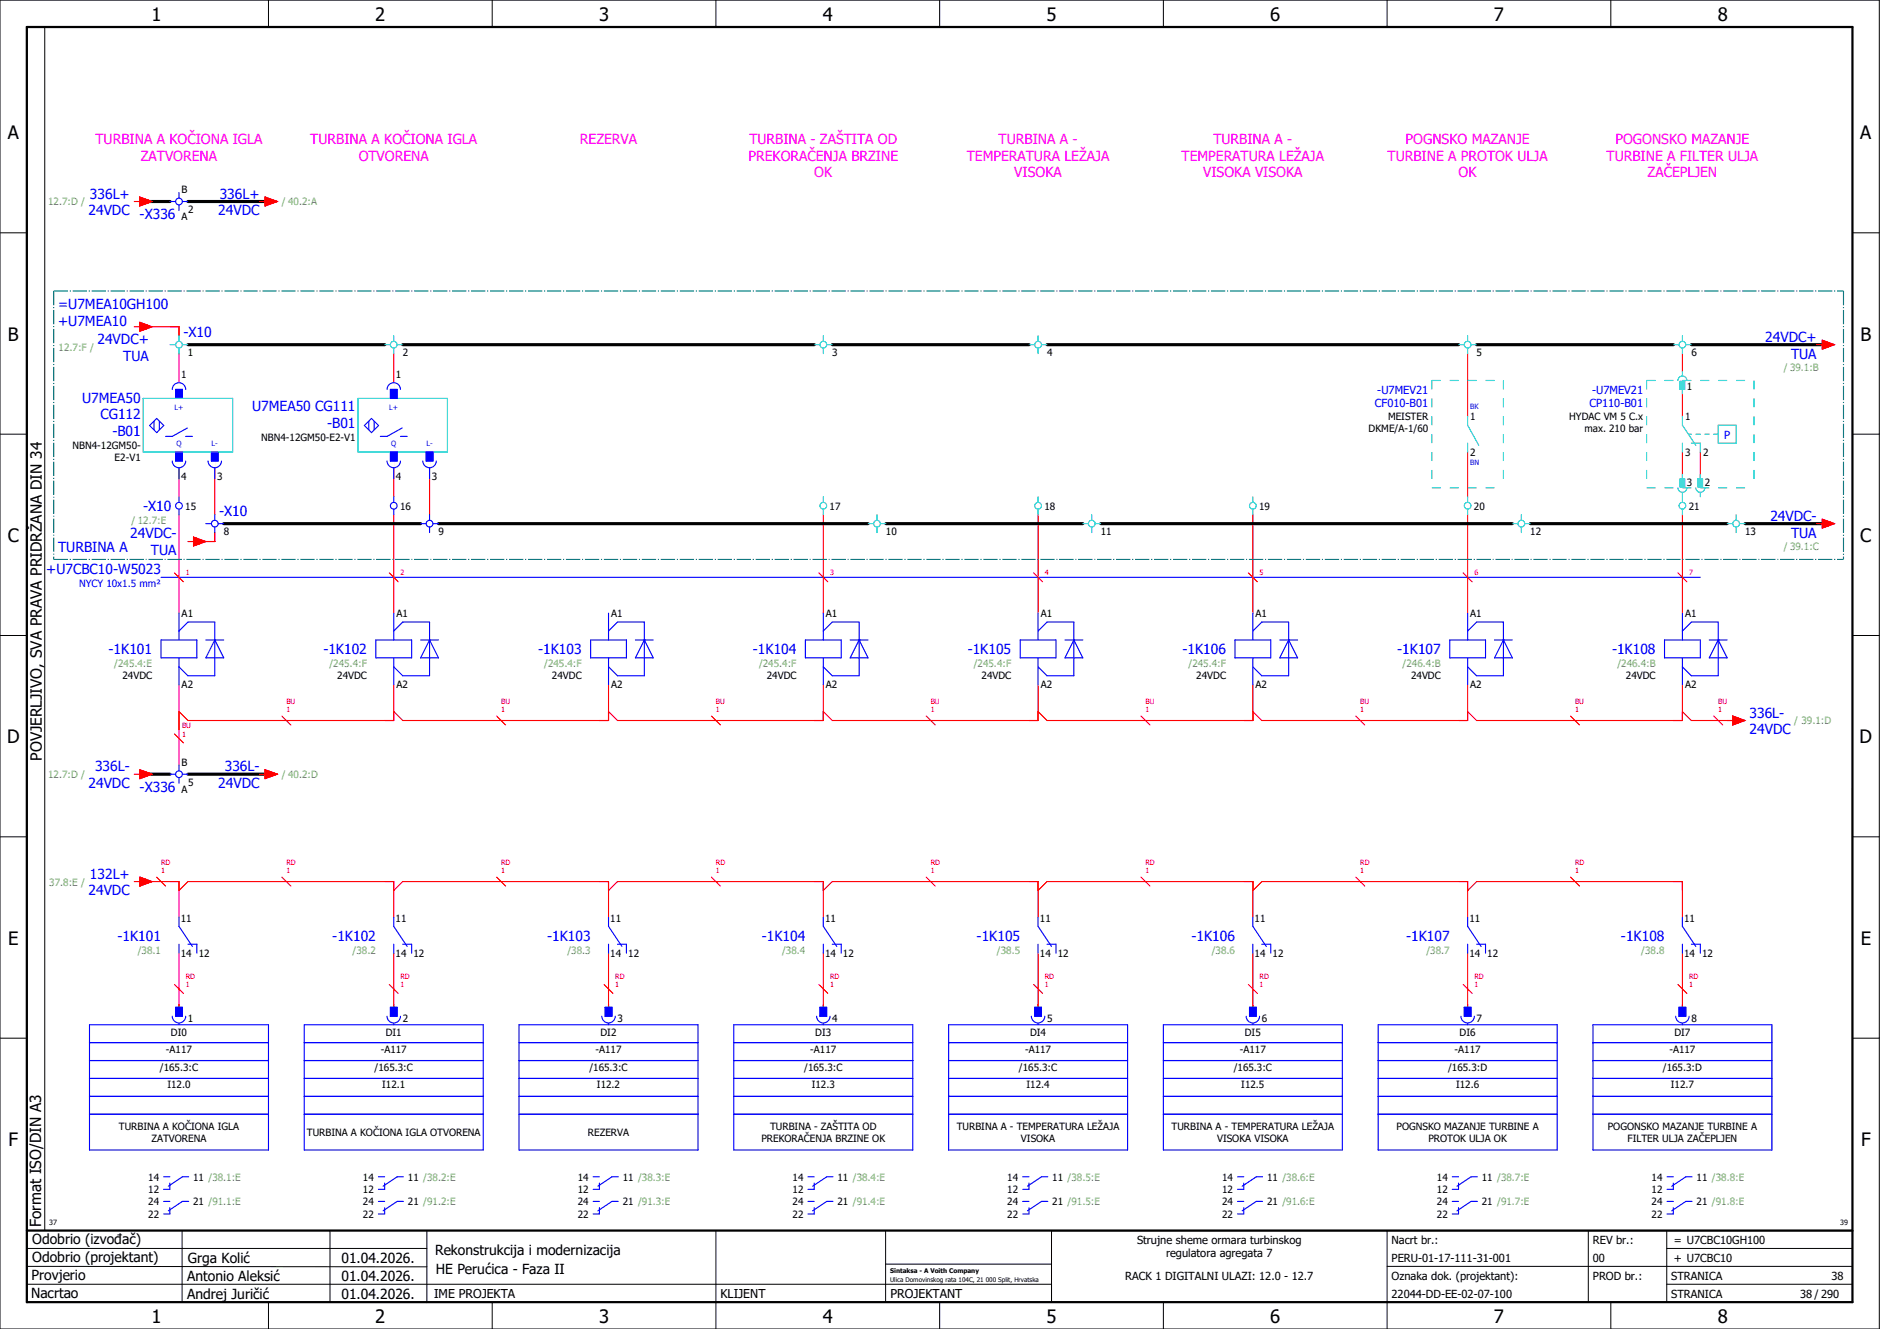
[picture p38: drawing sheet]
<svg xmlns="http://www.w3.org/2000/svg" width="420mm" height="297mm" viewBox="0 0 420 297" stroke-linecap="round" stroke-linejoin="round" font-family="sans-serif">
<defs><g id="words">
<g font-size="4.1">
<text x="33.9" y="4.7">1</text>
<text x="83.9" y="4.7">2</text>
<text x="133.9" y="4.7">3</text>
<text x="183.9" y="4.7">4</text>
<text x="233.9" y="4.7">5</text>
<text x="283.9" y="4.7">6</text>
<text x="333.9" y="4.7">7</text>
<text x="383.9" y="4.7">8</text>
<text x="1.8" y="31.2">A</text>
<text x="415.8" y="31.2">A</text>
<text x="1.8" y="76.2">B</text>
<text x="415.8" y="76.2">B</text>
<text x="1.8" y="121.2">C</text>
<text x="415.8" y="121.2">C</text>
<text x="1.6" y="166.2">D</text>
<text x="415.6" y="166.2">D</text>
<text x="1.8" y="211.2">E</text>
<text x="415.8" y="211.2">E</text>
<text x="1.9" y="256.2">F</text>
<text x="415.9" y="256.2">F</text>
<text x="33.9" y="295.7">1</text>
<text x="83.9" y="295.7">2</text>
<text x="133.9" y="295.7">3</text>
<text x="183.9" y="295.7">4</text>
<text x="233.9" y="295.7">5</text>
<text x="283.9" y="295.7">6</text>
<text x="333.9" y="295.7">7</text>
<text x="383.9" y="295.7">8</text>
</g>
<g font-size="3.4">
<text x="9.4" y="170" transform="rotate(-90 9.4 170)">POVJERLJIVO, SVA PRAVA PRIDRŽANA DIN 34</text>
<text x="9.2" y="274.3" transform="rotate(-90 9.2 274.3)">Format ISO/DIN A3</text>
</g>
<g font-size="3.1" fill="#f0f">
<text x="21.4" y="32.1">TURBINA A KOČIONA IGLA</text>
<text x="31.5" y="35.9">ZATVORENA</text>
<text x="69.4" y="32.1">TURBINA A KOČIONA IGLA</text>
<text x="80.2" y="35.9">OTVORENA</text>
<text x="129.6" y="32.1">REZERVA</text>
<text x="167.3" y="35.9">PREKORAČENJA BRZINE</text>
<text x="167.5" y="32.1">TURBINA - ZAŠTITA OD</text>
<text x="216.1" y="35.9">TEMPERATURA LEŽAJA</text>
<text x="223.2" y="32.1">TURBINA A -</text>
<text x="264.1" y="35.9">TEMPERATURA LEŽAJA</text>
<text x="271.2" y="32.1">TURBINA A -</text>
<text x="310.1" y="35.9">TURBINE A PROTOK ULJA</text>
<text x="314.1" y="32.1">POGNSKO MAZANJE</text>
<text x="359" y="35.9">TURBINE A FILTER ULJA</text>
<text x="361" y="32.1">POGONSKO MAZANJE</text>
<text x="182" y="39.6">OK</text>
<text x="226.7" y="39.6">VISOKA</text>
<text x="268.9" y="39.6">VISOKA VISOKA</text>
<text x="326" y="39.6">OK</text>
<text x="368.2" y="39.6">ZAČEPLJEN</text>
</g>
<g font-size="3.1" fill="#00f">
<text x="20.1" y="44.4">336L+</text>
<text x="49.1" y="44.4">336L+</text>
<text x="19.8" y="48.1">24VDC</text>
<text x="31.2" y="48.9">-X336</text>
<text x="48.8" y="48.1">24VDC</text>
<text x="13" y="69.1">=U7MEA10GH100</text>
<text x="13" y="72.9">+U7MEA10</text>
<text x="21.8" y="76.9">24VDC+</text>
<text x="41" y="75.4">-X10</text>
<text x="394.5" y="76.4">24VDC+</text>
<text x="27.5" y="80.7">TUA</text>
<text x="400.3" y="80.1">TUA</text>
<text x="18.3" y="90">U7MEA50</text>
<text x="22.4" y="93.7">CG112</text>
<text x="56.4" y="91.9">U7MEA50 CG111</text>
<text x="73.1" y="95.6">-B01</text>
<text x="25.1" y="97.5">-B01</text>
<text x="32" y="114.3">-X10</text>
<text x="49" y="115.4">-X10</text>
<text x="395.7" y="116.4">24VDC-</text>
<text x="13" y="123.4">TURBINA A</text>
<text x="29.1" y="120.3">24VDC-</text>
<text x="33.7" y="124">TUA</text>
<text x="400.3" y="120.1">TUA</text>
<text x="10.3" y="128.4">+U7CBC10-W5023</text>
<text x="24.3" y="146.3">-1K101</text>
<text x="72.3" y="146.3">-1K102</text>
<text x="120.3" y="146.3">-1K103</text>
<text x="168.3" y="146.3">-1K104</text>
<text x="216.3" y="146.3">-1K105</text>
<text x="264.3" y="146.3">-1K106</text>
<text x="312.3" y="146.3">-1K107</text>
<text x="360.3" y="146.3">-1K108</text>
<text x="391" y="160.4">336L-</text>
<text x="391" y="164.1">24VDC</text>
<text x="21.2" y="172.4">336L-</text>
<text x="50.2" y="172.4">336L-</text>
<text x="19.8" y="176.1">24VDC</text>
<text x="31.2" y="176.9">-X336</text>
<text x="48.8" y="176.1">24VDC</text>
<text x="20.1" y="196.4">132L+</text>
<text x="19.8" y="200.1">24VDC</text>
<text x="26.3" y="210.3">-1K101</text>
<text x="74.3" y="210.3">-1K102</text>
<text x="122.3" y="210.3">-1K103</text>
<text x="170.3" y="210.3">-1K104</text>
<text x="218.3" y="210.3">-1K105</text>
<text x="266.3" y="210.3">-1K106</text>
<text x="314.3" y="210.3">-1K107</text>
<text x="362.3" y="210.3">-1K108</text>
</g>
<g font-size="3.1">
<text x="7.2" y="278.1">Odobrio (izvođač)</text>
<text x="97.2" y="280.5">Rekonstrukcija i modernizacija</text>
<text x="7.1" y="286.1">Provjerio</text>
<text x="7.2" y="282.1">Odobrio (projektant)</text>
<text x="41.8" y="286.2">Antonio Aleksić</text>
<text x="42" y="282.3">Grga Kolić</text>
<text x="76.3" y="282.3">01.04.2026.</text>
<text x="76.3" y="286.3">01.04.2026.</text>
<text x="97.4" y="284.8">HE Perućica - Faza II</text>
<text x="6.9" y="290">Nacrtao</text>
<text x="41.8" y="290.3">Andrej Juričić</text>
<text x="76.3" y="290.3">01.04.2026.</text>
</g>
<g font-size="2.7">
<text x="97" y="290.1">IME PROJEKTA</text>
<text x="161" y="290.1">KLIJENT</text>
<text x="199" y="290.1">PROJEKTANT</text>
</g>
<g font-size="2.5" fill="#00f">
<text x="307.8" y="88">-U7MEV21</text>
<text x="355.8" y="88">-U7MEV21</text>
<text x="307.3" y="91">CF010-B01</text>
<text x="355.2" y="91">CP110-B01</text>
<text x="385.3" y="98">P</text>
</g>
<g font-size="2.5">
<text x="254.1" y="278">Strujne sheme ormara turbinskog</text>
<text x="260.6" y="281">regulatora agregata 7</text>
<text x="311" y="278">Nacrt br.:</text>
<text x="356" y="278">REV br.:</text>
<text x="374.1" y="278">= U7CBC10GH100</text>
<text x="251.5" y="286">RACK 1 DIGITALNI ULAZI: 12.0 - 12.7</text>
<text x="311" y="286">Oznaka dok. (projektant):</text>
<text x="311" y="282">PERU-01-17-111-31-001</text>
<text x="356" y="286">PROD br.:</text>
<text x="356" y="282">00</text>
<text x="373.5" y="286">STRANICA</text>
<text x="374.1" y="282.1">+ U7CBC10</text>
<text x="409.3" y="286">38</text>
<text x="311" y="290">22044-DD-EE-02-07-100</text>
<text x="373.5" y="290">STRANICA</text>
<text x="402.3" y="290">38 / 290</text>
</g>
<g font-size="2.2" fill="#7ca552">
<text x="10.8" y="45.9">12.7:D /</text>
<text x="63" y="45.9">/ 40.2:A</text>
<text x="13.1" y="78.5">12.7:F /</text>
<text x="398.6" y="83">/ 39.1:B</text>
<text x="29.4" y="117.2">/ 12.7:E</text>
<text x="398.6" y="123">/ 39.1:C</text>
<text x="25.5" y="149.2">/245.4:E</text>
<text x="73.6" y="149.2">/245.4:F</text>
<text x="121.6" y="149.2">/245.4:F</text>
<text x="169.6" y="149.2">/245.4:F</text>
<text x="217.6" y="149.2">/245.4:F</text>
<text x="265.6" y="149.2">/245.4:F</text>
<text x="313.5" y="149.2">/246.4:B</text>
<text x="361.5" y="149.2">/246.4:B</text>
<text x="401" y="161.9">/ 39.1:D</text>
<text x="10.8" y="173.9">12.7:D /</text>
<text x="63" y="173.9">/ 40.2:D</text>
<text x="11" y="197.9">37.8:E /</text>
<text x="30.8" y="213.2">/38.1</text>
<text x="78.8" y="213.2">/38.2</text>
<text x="126.8" y="213.2">/38.3</text>
<text x="174.8" y="213.2">/38.4</text>
<text x="222.8" y="213.2">/38.5</text>
<text x="270.8" y="213.2">/38.6</text>
<text x="318.8" y="213.2">/38.7</text>
<text x="366.8" y="213.2">/38.8</text>
</g>
<g font-size="2.2">
<text x="40.6" y="43.2">B</text>
<text x="42.1" y="47.6">2</text>
<text x="40.6" y="49.2">A</text>
<text x="42" y="79.7">1</text>
<text x="90" y="79.7">2</text>
<text x="186" y="79.7">3</text>
<text x="234" y="79.7">4</text>
<text x="330" y="79.7">5</text>
<text x="378" y="79.7">6</text>
<text x="40.5" y="84.6">1</text>
<text x="88.5" y="84.6">1</text>
<text x="377" y="87.1">1</text>
<text x="310.2" y="93.8">MEISTER</text>
<text x="328.6" y="94">1</text>
<text x="350.7" y="93.8">HYDAC VM 5 C.x</text>
<text x="376.6" y="94">1</text>
<text x="16.2" y="100.4">NBN4-12GM50-</text>
<text x="58.4" y="98.5">NBN4-12GM50-E2-V1</text>
<text x="305.9" y="96.5">DKME/A-1/60</text>
<text x="328.6" y="101.9">2</text>
<text x="354.1" y="96.5">max. 210 bar</text>
<text x="376.6" y="101.9">3</text>
<text x="380.6" y="101.9">2</text>
<text x="25.6" y="103.1">E2-V1</text>
<text x="40.5" y="107.3">4</text>
<text x="48.5" y="107.3">3</text>
<text x="88.5" y="107.3">4</text>
<text x="96.5" y="107.3">3</text>
<text x="41.4" y="113.9">15</text>
<text x="89.4" y="113.9">16</text>
<text x="185.4" y="113.9">17</text>
<text x="233.4" y="113.9">18</text>
<text x="281.4" y="113.9">19</text>
<text x="329.4" y="113.9">20</text>
<text x="377" y="108.7">3</text>
<text x="377.4" y="113.9">21</text>
<text x="381" y="108.7">2</text>
<text x="50" y="119.7">8</text>
<text x="98" y="119.7">9</text>
<text x="198" y="119.7">10</text>
<text x="246" y="119.7">11</text>
<text x="342" y="119.7">12</text>
<text x="390" y="119.7">13</text>
<text x="40.6" y="138">A1</text>
<text x="88.6" y="138">A1</text>
<text x="136.6" y="138">A1</text>
<text x="184.6" y="138">A1</text>
<text x="232.6" y="138">A1</text>
<text x="280.6" y="138">A1</text>
<text x="328.6" y="138">A1</text>
<text x="376.6" y="138">A1</text>
<text x="27.4" y="151.9">24VDC</text>
<text x="40.6" y="153.9">A2</text>
<text x="75.4" y="151.9">24VDC</text>
<text x="88.6" y="153.9">A2</text>
<text x="123.4" y="151.9">24VDC</text>
<text x="136.6" y="153.9">A2</text>
<text x="171.4" y="151.9">24VDC</text>
<text x="184.6" y="153.9">A2</text>
<text x="219.4" y="151.9">24VDC</text>
<text x="232.6" y="153.9">A2</text>
<text x="267.4" y="151.9">24VDC</text>
<text x="280.6" y="153.9">A2</text>
<text x="315.4" y="151.9">24VDC</text>
<text x="328.6" y="153.9">A2</text>
<text x="363.4" y="151.9">24VDC</text>
<text x="376.6" y="153.9">A2</text>
<text x="40.6" y="171.2">B</text>
<text x="40.6" y="177.2">A</text>
<text x="42.1" y="175.6">5</text>
<text x="40.4" y="206">11</text>
<text x="88.4" y="206">11</text>
<text x="136.4" y="206">11</text>
<text x="184.4" y="206">11</text>
<text x="232.4" y="206">11</text>
<text x="280.4" y="206">11</text>
<text x="328.4" y="206">11</text>
<text x="376.4" y="206">11</text>
<text x="40.4" y="213.9">14</text>
<text x="44.4" y="213.9">12</text>
<text x="88.4" y="213.9">14</text>
<text x="92.4" y="213.9">12</text>
<text x="136.4" y="213.9">14</text>
<text x="140.4" y="213.9">12</text>
<text x="184.4" y="213.9">14</text>
<text x="188.4" y="213.9">12</text>
<text x="232.4" y="213.9">14</text>
<text x="236.4" y="213.9">12</text>
<text x="280.4" y="213.9">14</text>
<text x="284.4" y="213.9">12</text>
<text x="328.4" y="213.9">14</text>
<text x="332.4" y="213.9">12</text>
<text x="376.4" y="213.9">14</text>
<text x="380.4" y="213.9">12</text>
<text x="38.2" y="231.5">DI0</text>
<text x="42" y="228.4">1</text>
<text x="86.2" y="231.5">DI1</text>
<text x="90" y="228.4">2</text>
<text x="134.2" y="231.5">DI2</text>
<text x="138" y="228.4">3</text>
<text x="182.2" y="231.5">DI3</text>
<text x="186" y="228.4">4</text>
<text x="230.2" y="231.5">DI4</text>
<text x="234" y="228.4">5</text>
<text x="278.2" y="231.5">DI5</text>
<text x="282" y="228.4">6</text>
<text x="326.2" y="231.5">DI6</text>
<text x="330" y="228.4">7</text>
<text x="374.2" y="231.5">DI7</text>
<text x="378" y="228.4">8</text>
<text x="35.7" y="239.3">/165.3:C</text>
<text x="37.1" y="235.3">-A117</text>
<text x="83.7" y="239.3">/165.3:C</text>
<text x="85.1" y="235.3">-A117</text>
<text x="131.7" y="239.3">/165.3:C</text>
<text x="133.1" y="235.3">-A117</text>
<text x="179.7" y="239.3">/165.3:C</text>
<text x="181.1" y="235.3">-A117</text>
<text x="227.7" y="239.3">/165.3:C</text>
<text x="229.1" y="235.3">-A117</text>
<text x="275.7" y="239.3">/165.3:C</text>
<text x="277.1" y="235.3">-A117</text>
<text x="323.6" y="239.3">/165.3:D</text>
<text x="325.1" y="235.3">-A117</text>
<text x="371.6" y="239.3">/165.3:D</text>
<text x="373.1" y="235.3">-A117</text>
<text x="37.4" y="243.3">I12.0</text>
<text x="85.4" y="243.3">I12.1</text>
<text x="133.4" y="243.3">I12.2</text>
<text x="181.4" y="243.3">I12.3</text>
<text x="229.4" y="243.3">I12.4</text>
<text x="277.4" y="243.3">I12.5</text>
<text x="325.4" y="243.3">I12.6</text>
<text x="373.4" y="243.3">I12.7</text>
<text x="26.6" y="252.6">TURBINA A KOČIONA IGLA</text>
<text x="33.9" y="255.3">ZATVORENA</text>
<text x="68.6" y="253.9">TURBINA A KOČIONA IGLA OTVORENA</text>
<text x="131.4" y="253.9">REZERVA</text>
<text x="170.2" y="255.3">PREKORAČENJA BRZINE OK</text>
<text x="172.1" y="252.6">TURBINA - ZAŠTITA OD</text>
<text x="213.8" y="252.6">TURBINA A - TEMPERATURA LEŽAJA</text>
<text x="228.2" y="255.3">VISOKA</text>
<text x="261.8" y="252.6">TURBINA A - TEMPERATURA LEŽAJA</text>
<text x="272" y="255.3">VISOKA VISOKA</text>
<text x="312.1" y="252.6">POGNSKO MAZANJE TURBINE A</text>
<text x="319.2" y="255.3">PROTOK ULJA OK</text>
<text x="359.3" y="252.6">POGONSKO MAZANJE TURBINE A</text>
<text x="363.7" y="255.3">FILTER ULJA ZAČEPLJEN</text>
<text x="33.1" y="263.9">14</text>
<text x="43.2" y="263.9">11 /38.1:E</text>
<text x="81.1" y="263.9">14</text>
<text x="91.2" y="263.9">11 /38.2:E</text>
<text x="129.1" y="263.9">14</text>
<text x="139.2" y="263.9">11 /38.3:E</text>
<text x="177.1" y="263.9">14</text>
<text x="187.2" y="263.9">11 /38.4:E</text>
<text x="225.1" y="263.9">14</text>
<text x="235.2" y="263.9">11 /38.5:E</text>
<text x="273.1" y="263.9">14</text>
<text x="283.2" y="263.9">11 /38.6:E</text>
<text x="321.1" y="263.9">14</text>
<text x="331.2" y="263.9">11 /38.7:E</text>
<text x="369.1" y="263.9">14</text>
<text x="379.2" y="263.9">11 /38.8:E</text>
<text x="33.1" y="266.7">12</text>
<text x="33.1" y="269.4">24</text>
<text x="43.2" y="269.4">21 /91.1:E</text>
<text x="81.1" y="266.7">12</text>
<text x="81.1" y="269.4">24</text>
<text x="91.2" y="269.4">21 /91.2:E</text>
<text x="129.1" y="266.7">12</text>
<text x="129.1" y="269.4">24</text>
<text x="139.2" y="269.4">21 /91.3:E</text>
<text x="177.1" y="266.7">12</text>
<text x="177.1" y="269.4">24</text>
<text x="187.2" y="269.4">21 /91.4:E</text>
<text x="225.1" y="266.7">12</text>
<text x="225.1" y="269.4">24</text>
<text x="235.2" y="269.4">21 /91.5:E</text>
<text x="273.1" y="266.7">12</text>
<text x="273.1" y="269.4">24</text>
<text x="283.2" y="269.4">21 /91.6:E</text>
<text x="321.1" y="266.7">12</text>
<text x="321.1" y="269.4">24</text>
<text x="331.2" y="269.4">21 /91.7:E</text>
<text x="369.1" y="266.7">12</text>
<text x="369.1" y="269.4">24</text>
<text x="379.2" y="269.4">21 /91.8:E</text>
<text x="33.1" y="272.2">22</text>
<text x="81.1" y="272.2">22</text>
<text x="129.1" y="272.2">22</text>
<text x="177.1" y="272.2">22</text>
<text x="225.1" y="272.2">22</text>
<text x="273.1" y="272.2">22</text>
<text x="321.1" y="272.2">22</text>
<text x="369.1" y="272.2">22</text>
</g>
<text font-size="2.2" fill="#00f" x="17.7" y="131.3">NYCY 10x1.5 mm²</text>
<g font-size="1.6" fill="#00f">
<text x="39" y="91.7">L+</text>
<text x="87" y="91.7">L+</text>
<text x="328.6" y="91.4">BK</text>
<text x="39.4" y="99.7">Q</text>
<text x="47.3" y="99.7">L-</text>
<text x="87.4" y="99.7">Q</text>
<text x="95.3" y="99.7">L-</text>
<text x="328.6" y="104">BN</text>
</g>
<g font-size="1.6" fill="#f00">
<text x="41.5" y="128.5">1</text>
<text x="89.5" y="128.5">2</text>
<text x="185.5" y="128.5">3</text>
<text x="233.5" y="128.5">4</text>
<text x="281.5" y="128.5">5</text>
<text x="329.5" y="128.5">6</text>
<text x="377.5" y="128.5">7</text>
<text x="64" y="159.2">1</text>
<text x="64" y="157.3">BU</text>
<text x="112" y="159.2">1</text>
<text x="112" y="157.3">BU</text>
<text x="160" y="159.2">1</text>
<text x="160" y="157.3">BU</text>
<text x="208" y="159.2">1</text>
<text x="208" y="157.3">BU</text>
<text x="256" y="159.2">1</text>
<text x="256" y="157.3">BU</text>
<text x="304" y="159.2">1</text>
<text x="304" y="157.3">BU</text>
<text x="352" y="159.2">1</text>
<text x="352" y="157.3">BU</text>
<text x="384" y="159.2">1</text>
<text x="384" y="157.3">BU</text>
<text x="40.7" y="164.7">1</text>
<text x="40.7" y="162.7">BU</text>
<text x="36" y="195.2">1</text>
<text x="36" y="193.3">RD</text>
<text x="64" y="195.2">1</text>
<text x="64" y="193.3">RD</text>
<text x="112" y="195.2">1</text>
<text x="112" y="193.3">RD</text>
<text x="160" y="195.2">1</text>
<text x="160" y="193.3">RD</text>
<text x="208" y="195.2">1</text>
<text x="208" y="193.3">RD</text>
<text x="256" y="195.2">1</text>
<text x="256" y="193.3">RD</text>
<text x="304" y="195.2">1</text>
<text x="304" y="193.3">RD</text>
<text x="352" y="195.2">1</text>
<text x="352" y="193.3">RD</text>
<text x="41.5" y="220.7">1</text>
<text x="41.5" y="218.8">RD</text>
<text x="89.5" y="220.7">1</text>
<text x="89.5" y="218.8">RD</text>
<text x="137.5" y="220.7">1</text>
<text x="137.5" y="218.8">RD</text>
<text x="185.5" y="220.7">1</text>
<text x="185.5" y="218.8">RD</text>
<text x="233.5" y="220.7">1</text>
<text x="233.5" y="218.8">RD</text>
<text x="281.5" y="220.7">1</text>
<text x="281.5" y="218.8">RD</text>
<text x="329.5" y="220.7">1</text>
<text x="329.5" y="218.8">RD</text>
<text x="377.5" y="220.7">1</text>
<text x="377.5" y="218.8">RD</text>
</g>
<g font-size="1.6">
<text x="11" y="273.7">37</text>
<text x="411.2" y="273.7">39</text>
</g>
<g font-size="1.4">
<text x="198.9" y="284.4">Sintaksa - A Voith Company</text>
<text x="198.9" y="286.4">Ulica Domovinskog rata 104C, 21 000 Split, Hrvatska</text>
</g>
</g></defs>
<g fill="none" stroke="#000" stroke-width=".22">
<path d="M0 0h420v297h-420zM10 6v269M60 0v6M110 0v6M160 0v6M210 0v6M260 0v6M310 0v6M360 0v6M0 52h6M414 52h6M0 97h6"/>
<path d="M414 97h6M0 142h6M414 142h6M414 176.3v87.4M0 187h6M414 187h6M0 232h6M414 232h6M6 279h89.4M40.7 275v16M73.7 274.9v16M95.4 275.1v16"/>
<path d="M160 275v22M197.9 275.1v16M310 275v22M355 275v16M372.5 279h41.5M372.5 275v16M414 275h-179v16M6 283l89.4 .1M6 287h229M60 291v6M110 291v6M197.9 282.5h37.1"/>
<path d="M210 291v6M260 291v6M310 283h104M360 291v6M372.5 287h41.5"/>
</g>
<path d="M6 6h408v285h-408zM6 275h408" fill="none" stroke="#000" stroke-width=".5"/>
<g fill="none" stroke="#f00" stroke-width=".25">
<path d="M30 45h1.3M31.3 44l2.7 1-2.7 1zM58 45h1.3M59.3 44l2.7 1-2.7 1zM30 73h1.3M31.3 72l2.7 1-2.7 1zM32 73h8v2M40 79v10M88 79v10M328 79v14M376 79v4M406 77h1.3"/>
<path d="M407.3 76l2.7 1-2.7 1zM376 87v6M40 101v10M40 115v22M48 119v2h-4M48 101v14M88 101v10M88 115v22M96 101v14M184 115v22M232 115v22M280 115v22"/>
<path d="M328 101v10M328 115v22M376 101v6M376 115v22M380 101v6M406 117h1.3M407.3 116l2.7 1-2.7 1zM39 128l2 2M42 121h1.2M43.2 120l2.8 1-2.8 1zM87 128l2 2M183 128l2 2"/>
<path d="M231 128l2 2M279 128l2 2M327 128l2 2M375 128l2 2M40 153v18M88 153v8h-46l-2-2M136 153v8h-46l-2-2M184 153v8h-46l-2-2M232 153v8h-46l-2-2M280 153v8h-46l-2-2M328 153v8h-46l-2-2M376 153v8h-46l-2-2"/>
<path d="M376 159l2 2h10M30 173h1.3M31.3 172l2.7 1-2.7 1zM39 164l2 2M58 173h1.3M59.3 172l2.7 1-2.7 1zM63 160l2 2M111 160l2 2M159 160l2 2M207 160l2 2M255 160l2 2M303 160l2 2"/>
<path d="M351 160l2 2M383 160l2 2M387.3 160l2.7 1-2.7 1zM30 197h1.3M31.3 196l2.7 1-2.7 1zM32 197h8v8M35 196l2 2M40 199l2-2h46v8M63 196l2 2M88 199l2-2h46v8M111 196l2 2M136 199l2-2h46v8"/>
<path d="M159 196l2 2M184 199l2-2h46v8M207 196l2 2M232 199l2-2h46v8M255 196l2 2M280 199l2-2h46v8M303 196l2 2M328 199l2-2h46v8M351 196l2 2M40 213v12M88 213v12M136 213v12"/>
<path d="M184 213v12M232 213v12M280 213v12M328 213v12M376 213v12M39 220l2 2M87 220l2 2M135 220l2 2M183 220l2 2M231 220l2 2M279 220l2 2M327 220l2 2"/>
<path d="M375 220l2 2"/>
</g>
<g fill="none" stroke="#000" stroke-width=".7">
<path d="M32 45h6M42 45h18M42 77h44M90 77h92M186 77h44M234 77h92M330 77h44M378 77h30M50 117h44M98 117h96M198 117h44M246 117h92"/>
<path d="M342 117h44M390 117h18M32 173h6M42 173h18"/>
</g>
<path d="M40 85.7v1M88 85.7v1M40 103.3v1M48 103.3v1M88 103.3v1M96 103.3v1" fill="none" stroke="#fff" stroke-width=".5"/>
<g fill="#00f" stroke="#00f" stroke-width=".22">
<path d="M39.3 87h1.5v2h-1.5z"/>
<path d="M39.3 101h1.5v2h-1.5z"/>
<path d="M47.2 101h1.6v2h-1.6z"/>
<path d="M87.3 87h1.5v2h-1.5z"/>
<path d="M87.3 101h1.5v2h-1.5z"/>
<path d="M95.2 101h1.6v2h-1.6z"/>
<path d="M39.3 225.1h1.5v2h-1.5z"/>
<path d="M87.3 225.1h1.5v2h-1.5z"/>
<path d="M135.3 225.1h1.5v2h-1.5z"/>
<path d="M183.3 225.1h1.5v2h-1.5z"/>
<path d="M231.3 225.1h1.5v2h-1.5z"/>
<path d="M279.3 225.1h1.5v2h-1.5z"/>
<path d="M327.3 225.1h1.5v2h-1.5z"/>
<path d="M375.2 225.1h1.5v2h-1.5z"/>
</g>
<g fill="none" stroke="#00f" stroke-width=".25">
<path d="M38 45h1.3M40 43v1.3M40 45.8v1.2M40.8 45h1.2M33.4 95.1l1.6-1.6 1.6 1.6-1.6 1.6zM34.4 94.1v2M35.6 94.1v2M38.5 87a1.5 1.5 0 0 1 1.5-1.5 1.5 1.5 0 0 1 1.5 1.5M39.3 87h1.5v2h-1.5zM41.5 97.5h1.5M41.9 95.7l-3.4 1.8h-1.5M81.4 95.1l1.6-1.6 1.6 1.6-1.6 1.6z"/>
<path d="M82.4 94.1v2M83.6 94.1v2M86.5 87a1.5 1.5 0 0 1 1.5-1.5 1.5 1.5 0 0 1 1.5 1.5M87.3 87h1.5v2h-1.5zM89.5 97.5h1.5M89.9 95.7l-3.4 1.8h-1.5M38.5 103a1.5 1.5 0 0 0 1.5 1.5 1.5 1.5 0 0 0 1.5-1.5M39.3 101h1.5v2h-1.5zM40 104.5v2.5M40 111v1.3M40 113.8v1.2M46 117h1.2"/>
<path d="M46.5 103a1.5 1.5 0 0 0 1.5 1.5 1.5 1.5 0 0 0 1.5-1.5M47.2 101h1.6v2h-1.6zM48 104.5v2.5M48 115v1.3M48 117.8v1.2M48.8 117h1.2M86.5 103a1.5 1.5 0 0 0 1.5 1.5 1.5 1.5 0 0 0 1.5-1.5M87.3 101h1.5v2h-1.5zM88 104.5v2.5M88 111v1.3M88 113.8v1.2M94 117h1.2"/>
<path d="M94.5 103a1.5 1.5 0 0 0 1.5 1.5 1.5 1.5 0 0 0 1.5-1.5M95.2 101h1.6v2h-1.6zM96 104.5v2.5M96 115v1.3M96 117.8v1.2M96.8 117h1.2M36 129h344M40 137v6M88 137v6M136 137v6M184 137v6M232 137v6"/>
<path d="M280 137v6M328 137v6M376 137v6M36 143h8v4h-8zM40 147v6M40 141l2-2h6v12h-6l-2-2M46 143h4M48 143h.1M48 143l2 4h-4zM84 143h8v4h-8zM88 147v6M88 141l2-2h6v12h-6l-2-2"/>
<path d="M94 143h4M96 143h.1M96 143l2 4h-4zM132 143h8v4h-8zM136 147v6M136 141l2-2h6v12h-6l-2-2M142 143h4M144 143h.1M144 143l2 4h-4zM180 143h8v4h-8zM184 147v6M184 141l2-2h6v12h-6l-2-2"/>
<path d="M190 143h4M192 143h.1M192 143l2 4h-4zM228 143h8v4h-8zM232 147v6M232 141l2-2h6v12h-6l-2-2M238 143h4M240 143h.1M240 143l2 4h-4zM276 143h8v4h-8zM280 147v6M280 141l2-2h6v12h-6l-2-2"/>
<path d="M286 143h4M288 143h.1M288 143l2 4h-4zM324 143h8v4h-8zM328 147v6M328 141l2-2h6v12h-6l-2-2M334 143h4M336 143h.1M336 143l2 4h-4zM372 143h8v4h-8zM376 147v6M376 141l2-2h6v12h-6l-2-2"/>
<path d="M382 143h4M384 143h.1M384 143l2 4h-4zM38 173h1.3M40 171v1.3M40 173.8v1.2M40.8 173h1.2M40 205v2l3 4.5M40 211v2M42 211h2v2M88 205v2l3 4.5M88 211v2"/>
<path d="M90 211h2v2M136 205v2l3 4.5M136 211v2M138 211h2v2M184 205v2l3 4.5M184 211v2M186 211h2v2M232 205v2l3 4.5M232 211v2M234 211h2v2M280 205v2l3 4.5M280 211v2"/>
<path d="M282 211h2v2M328 205v2l3 4.5M328 211v2M330 211h2v2M376 205v2l3 4.5M376 211v2M378 211h2v2M20 237h40M20 229h40v28h-40zM20 233h40M38.5 227.1a1.5 1.5 0 0 0 1.5 1.5 1.5 1.5 0 0 0 1.5-1.5M39.3 225.1h1.5v2h-1.5z"/>
<path d="M40 228.7v.3M68 237h40M68 233h40M68 229h40v28h-40zM86.5 227.1a1.5 1.5 0 0 0 1.5 1.5 1.5 1.5 0 0 0 1.5-1.5M87.3 225.1h1.5v2h-1.5zM88 228.7v.3M116 237h40M116 233h40M116 229h40v28h-40zM134.5 227.1a1.5 1.5 0 0 0 1.5 1.5 1.5 1.5 0 0 0 1.5-1.5M135.3 225.1h1.5v2h-1.5z"/>
<path d="M136 228.7v.3M164 237h40M164 233h40M164 229h40v28h-40zM182.5 227.1a1.5 1.5 0 0 0 1.5 1.5 1.5 1.5 0 0 0 1.5-1.5M183.3 225.1h1.5v2h-1.5zM184 228.7v.3M212 237h40M212 233h40M212 229h40v28h-40zM230.5 227.1a1.5 1.5 0 0 0 1.5 1.5 1.5 1.5 0 0 0 1.5-1.5M231.3 225.1h1.5v2h-1.5z"/>
<path d="M232 228.7v.3M260 237h40M260 233h40M260 229h40v28h-40zM278.5 227.1a1.5 1.5 0 0 0 1.5 1.5 1.5 1.5 0 0 0 1.5-1.5M279.3 225.1h1.5v2h-1.5zM280 228.7v.3M308 237h40M308 233h40M308 229h40v28h-40zM326.5 227.1a1.5 1.5 0 0 0 1.5 1.5 1.5 1.5 0 0 0 1.5-1.5M327.3 225.1h1.5v2h-1.5z"/>
<path d="M328 228.7v.3M356 237h40M356 233h40M356 229h40v28h-40zM374.5 227.1a1.5 1.5 0 0 0 1.5 1.5 1.5 1.5 0 0 0 1.5-1.5M375.2 225.1h1.5v2h-1.5zM376 228.7v.3M20 249h40M20 245h40M20 241h40M68 249h40M68 245h40"/>
<path d="M68 241h40M116 249h40M116 245h40M116 241h40M164 249h40M164 245h40M164 241h40M212 249h40M212 245h40M212 241h40M260 249h40M260 245h40"/>
<path d="M260 241h40M308 249h40M308 245h40M308 241h40M356 249h40M356 245h40M356 241h40M36.6 263h1.4M36.6 268.5h1.4M38 264.4v1.4h-1.4M38 269.9v1.4h-1.4M42.2 263h-1.4l-3.2 2.1"/>
<path d="M42.2 268.5h-1.4l-3.2 2.1M84.6 263h1.4M84.6 268.5h1.4M86 264.4v1.4h-1.4M86 269.9v1.4h-1.4M90.2 263h-1.4l-3.2 2.1M90.2 268.5h-1.4l-3.2 2.1M132.6 263h1.4M132.6 268.5h1.4M134 264.4v1.4h-1.4M134 269.9v1.4h-1.4M138.2 263h-1.4l-3.2 2.1"/>
<path d="M138.2 268.5h-1.4l-3.2 2.1M180.6 263h1.4M180.6 268.5h1.4M182 264.4v1.4h-1.4M182 269.9v1.4h-1.4M186.2 263h-1.4l-3.2 2.1M186.2 268.5h-1.4l-3.2 2.1M228.6 263h1.4M228.6 268.5h1.4M230 264.4v1.4h-1.4M230 269.9v1.4h-1.4M234.2 263h-1.4l-3.2 2.1"/>
<path d="M234.2 268.5h-1.4l-3.2 2.1M276.6 263h1.4M276.6 268.5h1.4M278 264.4v1.4h-1.4M278 269.9v1.4h-1.4M282.2 263h-1.4l-3.2 2.1M282.2 268.5h-1.4l-3.2 2.1M324.6 263h1.4M324.6 268.5h1.4M326 264.4v1.4h-1.4M326 269.9v1.4h-1.4M330.2 263h-1.4l-3.2 2.1"/>
<path d="M330.2 268.5h-1.4l-3.2 2.1M372.6 263h1.4M372.6 268.5h1.4M374 264.4v1.4h-1.4M374 269.9v1.4h-1.4M378.2 263h-1.4l-3.2 2.1M378.2 268.5h-1.4l-3.2 2.1"/>
<circle cx="40" cy="45" r=".75"/>
<circle cx="40" cy="113" r=".75"/>
<circle cx="48" cy="117" r=".75"/>
<circle cx="88" cy="113" r=".75"/>
<circle cx="96" cy="117" r=".75"/>
<circle cx="40" cy="173" r=".75"/>
</g>
<g fill="none" stroke="#00d2d2" stroke-width=".25">
<path d="M38 77h1.3M40 75v1.3M40 77.8v1.2M40.8 77h1.2M86 77h1.3M88 75v1.3M88 77.8v1.2M88.8 77h1.2M182 77h1.3M184 75v1.3M184 77.8v1.2M184.8 77h1.2"/>
<path d="M230 77h1.3M232 75v1.3M232 77.8v1.2M232.8 77h1.2M326 77h1.3M328 75v1.3M328 77.8v1.2M328.8 77h1.2M374 77h1.2M376 75v1.3M376 77.8v1.2M376.7 77h1.3"/>
<path d="M32 89h20v12h-20zM80 89h20v12h-20zM328 93v2l2.5 4.5M328 99v2M375 85a1 1 0 0 1 1-1 1 1 0 0 1 1 1M375.5 85.2h1v1.8h-1zM376 93v2l3 4.5M376 83v1M376 87v1M376 99v2M377.3 97h.7M378 99h2v2"/>
<path d="M379 97h1M381 97h1M383 97h1M384 95h4v4h-4zM184 111v1.3M184 113.8v1.2M194 117h1.3M196 115v1.3M196 117.8v1.2M196.8 117h1.2M232 111v1.3M232 113.8v1.2"/>
<path d="M242 117h1.3M244 115v1.3M244 117.8v1.2M244.8 117h1.2M280 111v1.3M280 113.8v1.2M328 111v1.3M328 113.8v1.2M338 117h1.3M340 115v1.3M340 117.8v1.2M340.8 117h1.2"/>
<path d="M375 109a1 1 0 0 0 1 1 1 1 0 0 0 1-1M375.5 107h1v1.8h-1zM376 106v1M376 110v2.3M376 113.8v1.2M379 109a1 1 0 0 0 1 1 1 1 0 0 0 1-1M379.5 107h1v1.8h-1zM380 106v1M380 110v1M386 117h1.3M388 115v1.3M388 117.8v1.2"/>
<path d="M388.8 117h1.2"/>
<circle cx="40" cy="77" r=".75"/>
<circle cx="88" cy="77" r=".75"/>
<circle cx="184" cy="77" r=".75"/>
<circle cx="232" cy="77" r=".75"/>
<circle cx="328" cy="77" r=".75"/>
<circle cx="376" cy="77" r=".75"/>
<circle cx="184" cy="113" r=".75"/>
<circle cx="196" cy="117" r=".75"/>
<circle cx="232" cy="113" r=".75"/>
<circle cx="244" cy="117" r=".75"/>
<circle cx="280" cy="113" r=".75"/>
<circle cx="328" cy="113" r=".75"/>
<circle cx="340" cy="117" r=".75"/>
<circle cx="376" cy="113" r=".75"/>
<circle cx="388" cy="117" r=".75"/>
</g>
<g fill="#f00" stroke="#f00" stroke-width=".22">
<path d="M31.3 196l2.7 1-2.7 1z"/>
<path d="M387.3 160l2.7 1-2.7 1z"/>
<path d="M31.3 172l2.7 1-2.7 1z"/>
<path d="M59.3 172l2.7 1-2.7 1z"/>
<path d="M31.3 44l2.7 1-2.7 1z"/>
<path d="M59.3 44l2.7 1-2.7 1z"/>
<path d="M31.3 72l2.7 1-2.7 1z"/>
<path d="M43.2 120l2.8 1-2.8 1z"/>
<path d="M407.3 76l2.7 1-2.7 1z"/>
<path d="M407.3 116l2.7 1-2.7 1z"/>
</g>
<g fill="#00d2d2" stroke="#00d2d2" stroke-width=".22">
<path d="M379.5 107h1v1.8h-1z"/>
<path d="M375.5 107h1v1.8h-1z"/>
<path d="M375.5 85.2h1v1.8h-1z"/>
</g>
<path d="M320 85h16M320 85v24M336 85v24M368 85h24M368 85v24M392 85v24M320 109h16M368 109h24" fill="none" stroke="#00d2d2" stroke-width=".25" stroke-dasharray="2 2" stroke-linecap="butt"/>
<path d="M12 65h400M12 65v60M412 65v60M12 125h400" fill="none" stroke="#007f7f" stroke-width=".25" stroke-dasharray="3.2 .4 .3 .4" stroke-linecap="butt"/>
<use href="#words"/>
</svg>
